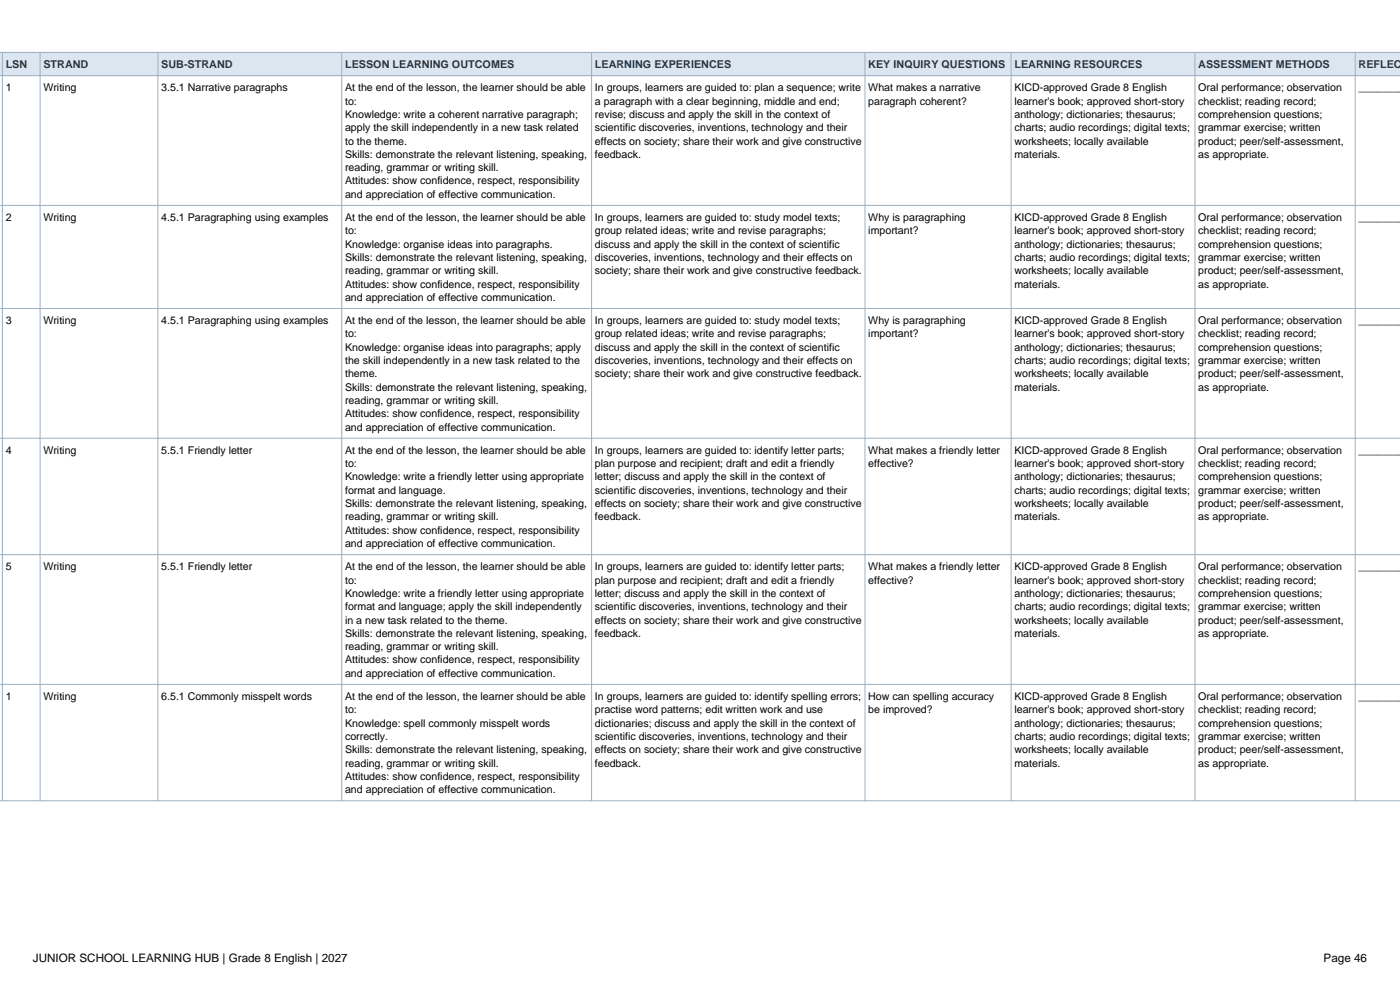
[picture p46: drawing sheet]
<svg xmlns="http://www.w3.org/2000/svg" width="297mm" height="210mm" viewBox="0 0 297 210" stroke-linecap="round" stroke-linejoin="round" font-family="sans-serif">
<defs><g id="words">
<g font-size="2.5">
<text x="7" y="204">JUNIOR SCHOOL LEARNING HUB | Grade 8 English | 2027</text>
<text x="280.8" y="204">Page 46</text>
</g>
<g font-size="2.3" fill="#17365d">
<text x="1.2" y="14.5">LSN</text>
<text x="9.2" y="14.5">STRAND</text>
<text x="34.2" y="14.5">SUB-STRAND</text>
<text x="73.2" y="14.5">LESSON LEARNING OUTCOMES</text>
<text x="126.2" y="14.5">LEARNING EXPERIENCES</text>
<text x="184.2" y="14.5">KEY INQUIRY QUESTIONS</text>
<text x="215.2" y="14.5">LEARNING RESOURCES</text>
<text x="254.2" y="14.5">ASSESSMENT METHODS</text>
<text x="288.2" y="14.5">REFLECT</text>
</g>
<g font-size="2.3">
<text x="1.2" y="19.4">1</text>
<text x="9.2" y="19.4">Writing</text>
<text x="34.2" y="19.4">3.5.1 Narrative paragraphs</text>
<text x="73.2" y="19.4">At the end of the lesson, the learner should be able</text>
<text x="73.2" y="22.2">to:</text>
<text x="126.2" y="19.4">In groups, learners are guided to: plan a sequence; write</text>
<text x="126.2" y="22.2">a paragraph with a clear beginning, middle and end;</text>
<text x="184.2" y="19.4">What makes a narrative</text>
<text x="184.2" y="22.2">paragraph coherent?</text>
<text x="215.2" y="19.4">KICD-approved Grade 8 English</text>
<text x="215.2" y="22.2">learner's book; approved short-story</text>
<text x="254.2" y="19.4">Oral performance; observation</text>
<text x="254.2" y="22.2">checklist; reading record;</text>
<text x="288.2" y="19.4">________</text>
<text x="73.2" y="25">Knowledge: write a coherent narrative paragraph;</text>
<text x="73.2" y="27.8">apply the skill independently in a new task related</text>
<text x="126.2" y="25">revise; discuss and apply the skill in the context of</text>
<text x="126.2" y="27.8">scientific discoveries, inventions, technology and their</text>
<text x="215.2" y="25">anthology; dictionaries; thesaurus;</text>
<text x="215.2" y="27.8">charts; audio recordings; digital texts;</text>
<text x="254.2" y="25">comprehension questions;</text>
<text x="254.2" y="27.8">grammar exercise; written</text>
<text x="73.2" y="30.7">to the theme.</text>
<text x="73.2" y="33.5">Skills: demonstrate the relevant listening, speaking,</text>
<text x="126.2" y="30.7">effects on society; share their work and give constructive</text>
<text x="126.2" y="33.5">feedback.</text>
<text x="215.2" y="30.7">worksheets; locally available</text>
<text x="215.2" y="33.5">materials.</text>
<text x="254.2" y="30.7">product; peer/self-assessment,</text>
<text x="254.2" y="33.5">as appropriate.</text>
<text x="73.2" y="36.3">reading, grammar or writing skill.</text>
<text x="73.2" y="39.1">Attitudes: show confidence, respect, responsibility</text>
<text x="73.2" y="41.9">and appreciation of effective communication.</text>
<text x="1.2" y="46.9">2</text>
<text x="9.2" y="46.9">Writing</text>
<text x="34.2" y="46.9">4.5.1 Paragraphing using examples</text>
<text x="73.2" y="46.9">At the end of the lesson, the learner should be able</text>
<text x="126.2" y="46.9">In groups, learners are guided to: study model texts;</text>
<text x="184.2" y="46.9">Why is paragraphing</text>
<text x="215.2" y="46.9">KICD-approved Grade 8 English</text>
<text x="254.2" y="46.9">Oral performance; observation</text>
<text x="288.2" y="46.9">________</text>
<text x="73.2" y="49.7">to:</text>
<text x="73.2" y="52.5">Knowledge: organise ideas into paragraphs.</text>
<text x="126.2" y="49.7">group related ideas; write and revise paragraphs;</text>
<text x="126.2" y="52.5">discuss and apply the skill in the context of scientific</text>
<text x="184.2" y="49.7">important?</text>
<text x="215.2" y="49.7">learner's book; approved short-story</text>
<text x="215.2" y="52.5">anthology; dictionaries; thesaurus;</text>
<text x="254.2" y="49.7">checklist; reading record;</text>
<text x="254.2" y="52.5">comprehension questions;</text>
<text x="73.2" y="55.4">Skills: demonstrate the relevant listening, speaking,</text>
<text x="73.2" y="58.2">reading, grammar or writing skill.</text>
<text x="126.2" y="55.4">discoveries, inventions, technology and their effects on</text>
<text x="126.2" y="58.2">society; share their work and give constructive feedback.</text>
<text x="215.2" y="55.4">charts; audio recordings; digital texts;</text>
<text x="215.2" y="58.2">worksheets; locally available</text>
<text x="254.2" y="55.4">grammar exercise; written</text>
<text x="254.2" y="58.2">product; peer/self-assessment,</text>
<text x="73.2" y="61">Attitudes: show confidence, respect, responsibility</text>
<text x="73.2" y="63.8">and appreciation of effective communication.</text>
<text x="215.2" y="61">materials.</text>
<text x="254.2" y="61">as appropriate.</text>
<text x="1.2" y="68.8">3</text>
<text x="9.2" y="68.8">Writing</text>
<text x="34.2" y="68.8">4.5.1 Paragraphing using examples</text>
<text x="73.2" y="68.8">At the end of the lesson, the learner should be able</text>
<text x="73.2" y="71.6">to:</text>
<text x="126.2" y="68.8">In groups, learners are guided to: study model texts;</text>
<text x="126.2" y="71.6">group related ideas; write and revise paragraphs;</text>
<text x="184.2" y="68.8">Why is paragraphing</text>
<text x="184.2" y="71.6">important?</text>
<text x="215.2" y="68.8">KICD-approved Grade 8 English</text>
<text x="215.2" y="71.6">learner's book; approved short-story</text>
<text x="254.2" y="68.8">Oral performance; observation</text>
<text x="254.2" y="71.6">checklist; reading record;</text>
<text x="288.2" y="68.8">________</text>
<text x="73.2" y="74.4">Knowledge: organise ideas into paragraphs; apply</text>
<text x="73.2" y="77.2">the skill independently in a new task related to the</text>
<text x="126.2" y="74.4">discuss and apply the skill in the context of scientific</text>
<text x="126.2" y="77.2">discoveries, inventions, technology and their effects on</text>
<text x="215.2" y="74.4">anthology; dictionaries; thesaurus;</text>
<text x="215.2" y="77.2">charts; audio recordings; digital texts;</text>
<text x="254.2" y="74.4">comprehension questions;</text>
<text x="254.2" y="77.2">grammar exercise; written</text>
<text x="73.2" y="80">theme.</text>
<text x="73.2" y="82.9">Skills: demonstrate the relevant listening, speaking,</text>
<text x="126.2" y="80">society; share their work and give constructive feedback.</text>
<text x="215.2" y="80">worksheets; locally available</text>
<text x="215.2" y="82.9">materials.</text>
<text x="254.2" y="80">product; peer/self-assessment,</text>
<text x="254.2" y="82.9">as appropriate.</text>
<text x="73.2" y="85.7">reading, grammar or writing skill.</text>
<text x="73.2" y="88.5">Attitudes: show confidence, respect, responsibility</text>
<text x="73.2" y="91.3">and appreciation of effective communication.</text>
<text x="1.2" y="96.3">4</text>
<text x="9.2" y="96.3">Writing</text>
<text x="34.2" y="96.3">5.5.1 Friendly letter</text>
<text x="73.2" y="96.3">At the end of the lesson, the learner should be able</text>
<text x="73.2" y="99.1">to:</text>
<text x="73.2" y="101.9">Knowledge: write a friendly letter using appropriate</text>
<text x="126.2" y="96.3">In groups, learners are guided to: identify letter parts;</text>
<text x="126.2" y="99.1">plan purpose and recipient; draft and edit a friendly</text>
<text x="126.2" y="101.9">letter; discuss and apply the skill in the context of</text>
<text x="184.2" y="96.3">What makes a friendly letter</text>
<text x="184.2" y="99.1">effective?</text>
<text x="215.2" y="96.3">KICD-approved Grade 8 English</text>
<text x="215.2" y="99.1">learner's book; approved short-story</text>
<text x="215.2" y="101.9">anthology; dictionaries; thesaurus;</text>
<text x="254.2" y="96.3">Oral performance; observation</text>
<text x="254.2" y="99.1">checklist; reading record;</text>
<text x="254.2" y="101.9">comprehension questions;</text>
<text x="288.2" y="96.3">________</text>
<text x="73.2" y="104.7">format and language.</text>
<text x="73.2" y="107.6">Skills: demonstrate the relevant listening, speaking,</text>
<text x="126.2" y="104.7">scientific discoveries, inventions, technology and their</text>
<text x="126.2" y="107.6">effects on society; share their work and give constructive</text>
<text x="215.2" y="104.7">charts; audio recordings; digital texts;</text>
<text x="215.2" y="107.6">worksheets; locally available</text>
<text x="254.2" y="104.7">grammar exercise; written</text>
<text x="254.2" y="107.6">product; peer/self-assessment,</text>
<text x="73.2" y="110.4">reading, grammar or writing skill.</text>
<text x="73.2" y="113.2">Attitudes: show confidence, respect, responsibility</text>
<text x="126.2" y="110.4">feedback.</text>
<text x="215.2" y="110.4">materials.</text>
<text x="254.2" y="110.4">as appropriate.</text>
<text x="73.2" y="116">and appreciation of effective communication.</text>
<text x="1.2" y="121">5</text>
<text x="9.2" y="121">Writing</text>
<text x="34.2" y="121">5.5.1 Friendly letter</text>
<text x="73.2" y="121">At the end of the lesson, the learner should be able</text>
<text x="73.2" y="123.8">to:</text>
<text x="126.2" y="121">In groups, learners are guided to: identify letter parts;</text>
<text x="126.2" y="123.8">plan purpose and recipient; draft and edit a friendly</text>
<text x="184.2" y="121">What makes a friendly letter</text>
<text x="184.2" y="123.8">effective?</text>
<text x="215.2" y="121">KICD-approved Grade 8 English</text>
<text x="215.2" y="123.8">learner's book; approved short-story</text>
<text x="254.2" y="121">Oral performance; observation</text>
<text x="254.2" y="123.8">checklist; reading record;</text>
<text x="288.2" y="121">________</text>
<text x="73.2" y="126.6">Knowledge: write a friendly letter using appropriate</text>
<text x="73.2" y="129.4">format and language; apply the skill independently</text>
<text x="126.2" y="126.6">letter; discuss and apply the skill in the context of</text>
<text x="126.2" y="129.4">scientific discoveries, inventions, technology and their</text>
<text x="215.2" y="126.6">anthology; dictionaries; thesaurus;</text>
<text x="215.2" y="129.4">charts; audio recordings; digital texts;</text>
<text x="254.2" y="126.6">comprehension questions;</text>
<text x="254.2" y="129.4">grammar exercise; written</text>
<text x="73.2" y="132.3">in a new task related to the theme.</text>
<text x="73.2" y="135.1">Skills: demonstrate the relevant listening, speaking,</text>
<text x="73.2" y="137.9">reading, grammar or writing skill.</text>
<text x="126.2" y="132.3">effects on society; share their work and give constructive</text>
<text x="126.2" y="135.1">feedback.</text>
<text x="215.2" y="132.3">worksheets; locally available</text>
<text x="215.2" y="135.1">materials.</text>
<text x="254.2" y="132.3">product; peer/self-assessment,</text>
<text x="254.2" y="135.1">as appropriate.</text>
<text x="73.2" y="140.7">Attitudes: show confidence, respect, responsibility</text>
<text x="73.2" y="143.5">and appreciation of effective communication.</text>
<text x="1.2" y="148.5">1</text>
<text x="9.2" y="148.5">Writing</text>
<text x="34.2" y="148.5">6.5.1 Commonly misspelt words</text>
<text x="73.2" y="148.5">At the end of the lesson, the learner should be able</text>
<text x="126.2" y="148.5">In groups, learners are guided to: identify spelling errors;</text>
<text x="184.2" y="148.5">How can spelling accuracy</text>
<text x="215.2" y="148.5">KICD-approved Grade 8 English</text>
<text x="254.2" y="148.5">Oral performance; observation</text>
<text x="288.2" y="148.5">________</text>
<text x="73.2" y="151.3">to:</text>
<text x="73.2" y="154.1">Knowledge: spell commonly misspelt words</text>
<text x="126.2" y="151.3">practise word patterns; edit written work and use</text>
<text x="126.2" y="154.1">dictionaries; discuss and apply the skill in the context of</text>
<text x="184.2" y="151.3">be improved?</text>
<text x="215.2" y="151.3">learner's book; approved short-story</text>
<text x="215.2" y="154.1">anthology; dictionaries; thesaurus;</text>
<text x="254.2" y="151.3">checklist; reading record;</text>
<text x="254.2" y="154.1">comprehension questions;</text>
<text x="73.2" y="157">correctly.</text>
<text x="73.2" y="159.8">Skills: demonstrate the relevant listening, speaking,</text>
<text x="126.2" y="157">scientific discoveries, inventions, technology and their</text>
<text x="126.2" y="159.8">effects on society; share their work and give constructive</text>
<text x="215.2" y="157">charts; audio recordings; digital texts;</text>
<text x="215.2" y="159.8">worksheets; locally available</text>
<text x="254.2" y="157">grammar exercise; written</text>
<text x="254.2" y="159.8">product; peer/self-assessment,</text>
<text x="73.2" y="162.6">reading, grammar or writing skill.</text>
<text x="73.2" y="165.4">Attitudes: show confidence, respect, responsibility</text>
<text x="126.2" y="162.6">feedback.</text>
<text x="215.2" y="162.6">materials.</text>
<text x="254.2" y="162.6">as appropriate.</text>
<text x="73.2" y="168.2">and appreciation of effective communication.</text>
</g>
</g></defs>
<path d="M-.1 11.1h297.2v5h-297.2z" fill-rule="evenodd" fill="#dce6f1"/>
<g fill="none" stroke="#9aafc1" stroke-width=".21">
<path d="M0 11.1h297.1M0 16.1h297.1M.5 11.1v158.8M8.5 11.1v158.8M33.5 11.1v158.8M72.5 11.1v158.8M125.5 11.1v158.8M183.5 11.1v158.8M214.5 11.1v158.8M253.5 11.1v158.8M287.5 11.1v158.8M0 43.6h297.1"/>
<path d="M0 65.4h297.1M0 93h297.1M0 117.7h297.1M0 145.2h297.1M0 169.9h297.1"/>
</g>
<use href="#words"/>
</svg>
